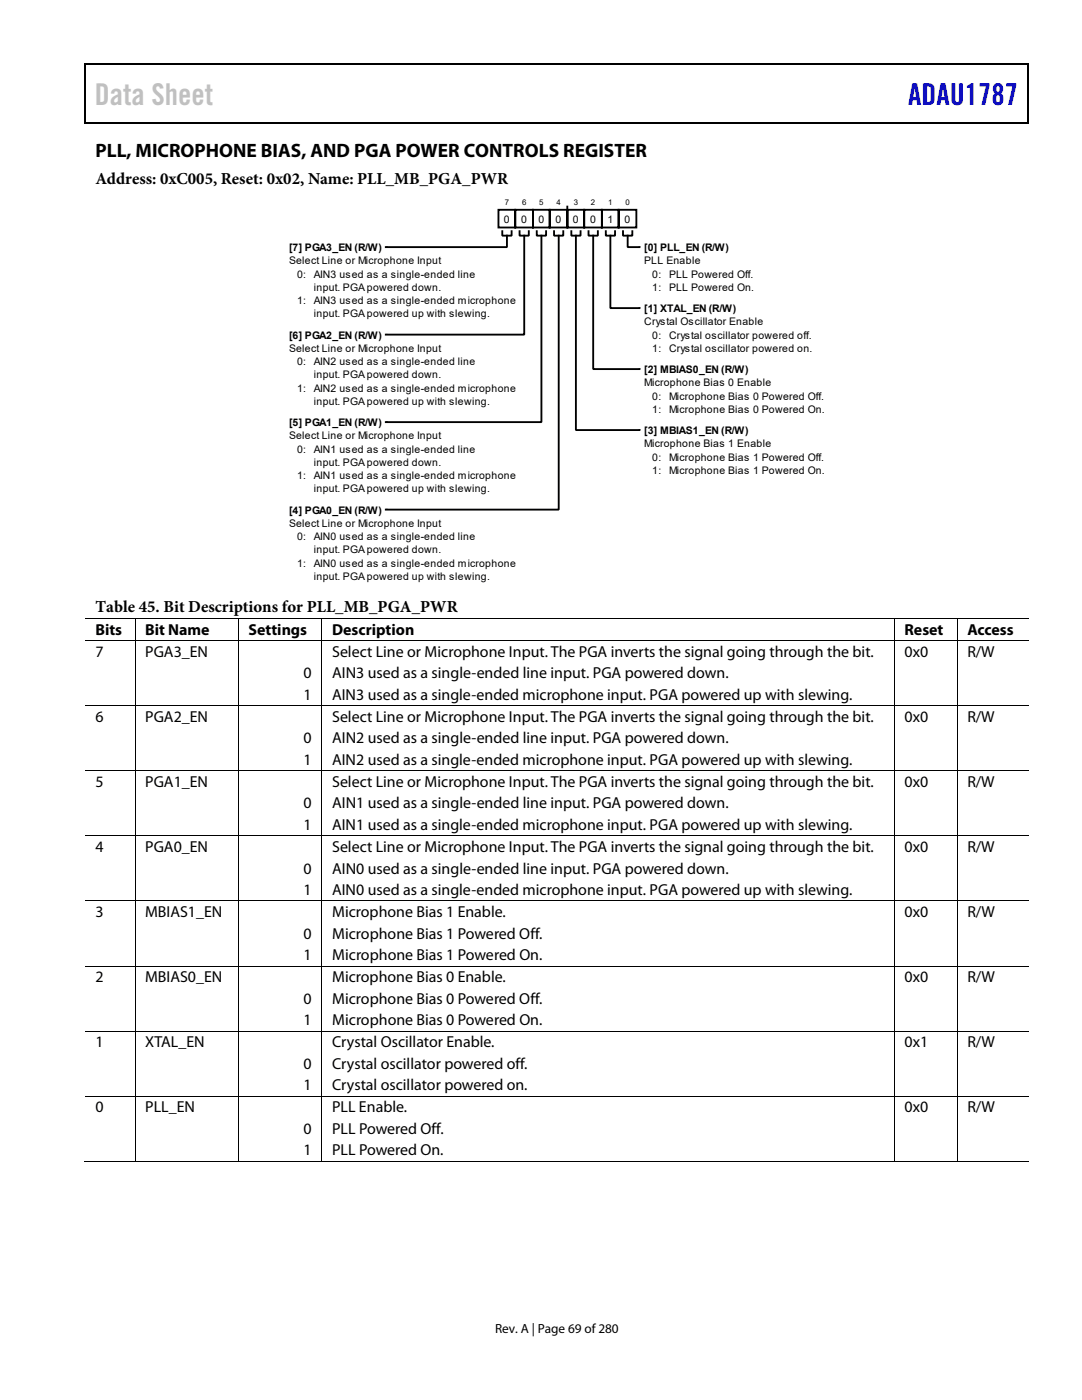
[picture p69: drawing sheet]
<svg xmlns="http://www.w3.org/2000/svg" width="216mm" height="279mm" viewBox="0 0 216 279" stroke-linecap="round" stroke-linejoin="round" font-family="sans-serif">
<defs><g id="words">
<text font-size="6" fill="#c0c0c0" x="18.9" y="21">Data Sheet</text>
<text font-size="6" fill="#00f" x="181.2" y="21">ADAU1787</text>
<text font-size="3.9" x="19" y="31.3">PLL, MICROPHONE BIAS, AND PGA POWER CONTROLS REGISTER</text>
<g font-size="3.3">
<text x="19" y="36.8">Address: 0xC005, Reset: 0x02, Name: PLL_MB_PGA_PWR</text>
<text x="19" y="122.2">Table 45. Bit Descriptions for PLL_MB_PGA_PWR</text>
</g>
<g font-size="3.2">
<text x="19" y="126.7">Bits</text>
<text x="19" y="131.1">7</text>
<text x="29" y="131.1">PGA3_EN</text>
<text x="29" y="126.7">Bit Name</text>
<text x="49.6" y="126.7">Settings</text>
<text x="66.3" y="131.1">Select Line or Microphone Input. The PGA inverts the signal going through the bit.</text>
<text x="66.3" y="126.7">Description</text>
<text x="180.5" y="126.7">Reset</text>
<text x="180.5" y="131.1">0x0</text>
<text x="193" y="126.7">Access</text>
<text x="193" y="131.1">R/W</text>
<text x="60.6" y="135.4">0</text>
<text x="66.3" y="135.4">AIN3 used as a single-ended line input. PGA powered down.</text>
<text x="60.6" y="139.7">1</text>
<text x="66.3" y="139.7">AIN3 used as a single-ended microphone input. PGA powered up with slewing.</text>
<text x="19" y="144.1">6</text>
<text x="29" y="144.1">PGA2_EN</text>
<text x="60.6" y="148.4">0</text>
<text x="66.3" y="144.1">Select Line or Microphone Input. The PGA inverts the signal going through the bit.</text>
<text x="66.3" y="148.4">AIN2 used as a single-ended line input. PGA powered down.</text>
<text x="180.5" y="144.1">0x0</text>
<text x="193" y="144.1">R/W</text>
<text x="60.6" y="152.7">1</text>
<text x="66.3" y="152.7">AIN2 used as a single-ended microphone input. PGA powered up with slewing.</text>
<text x="19" y="157">5</text>
<text x="29" y="157">PGA1_EN</text>
<text x="60.6" y="161.3">0</text>
<text x="66.3" y="157">Select Line or Microphone Input. The PGA inverts the signal going through the bit.</text>
<text x="66.3" y="161.3">AIN1 used as a single-ended line input. PGA powered down.</text>
<text x="180.5" y="157">0x0</text>
<text x="193" y="157">R/W</text>
<text x="60.6" y="165.6">1</text>
<text x="66.3" y="165.6">AIN1 used as a single-ended microphone input. PGA powered up with slewing.</text>
<text x="19" y="170">4</text>
<text x="29" y="170">PGA0_EN</text>
<text x="66.3" y="170">Select Line or Microphone Input. The PGA inverts the signal going through the bit.</text>
<text x="180.5" y="170">0x0</text>
<text x="193" y="170">R/W</text>
<text x="60.6" y="174.3">0</text>
<text x="60.6" y="178.6">1</text>
<text x="66.3" y="178.6">AIN0 used as a single-ended microphone input. PGA powered up with slewing.</text>
<text x="66.3" y="174.3">AIN0 used as a single-ended line input. PGA powered down.</text>
<text x="19" y="183">3</text>
<text x="29" y="183">MBIAS1_EN</text>
<text x="66.3" y="183">Microphone Bias 1 Enable.</text>
<text x="180.5" y="183">0x0</text>
<text x="193" y="183">R/W</text>
<text x="60.6" y="187.3">0</text>
<text x="60.6" y="191.6">1</text>
<text x="66.3" y="187.3">Microphone Bias 1 Powered Off.</text>
<text x="66.3" y="191.6">Microphone Bias 1 Powered On.</text>
<text x="19" y="196">2</text>
<text x="29" y="196">MBIAS0_EN</text>
<text x="66.3" y="196">Microphone Bias 0 Enable.</text>
<text x="180.5" y="196">0x0</text>
<text x="193" y="196">R/W</text>
<text x="60.6" y="200.3">0</text>
<text x="66.3" y="200.3">Microphone Bias 0 Powered Off.</text>
<text x="19" y="209">1</text>
<text x="29" y="209">XTAL_EN</text>
<text x="60.6" y="204.6">1</text>
<text x="66.3" y="209">Crystal Oscillator Enable.</text>
<text x="66.3" y="204.6">Microphone Bias 0 Powered On.</text>
<text x="180.5" y="209">0x1</text>
<text x="193" y="209">R/W</text>
<text x="60.6" y="213.3">0</text>
<text x="66.3" y="213.3">Crystal oscillator powered off.</text>
<text x="19" y="221.9">0</text>
<text x="29" y="221.9">PLL_EN</text>
<text x="60.6" y="217.6">1</text>
<text x="66.3" y="221.9">PLL Enable.</text>
<text x="66.3" y="217.6">Crystal oscillator powered on.</text>
<text x="180.5" y="221.9">0x0</text>
<text x="193" y="221.9">R/W</text>
<text x="60.6" y="226.2">0</text>
<text x="66.3" y="226.2">PLL Powered Off.</text>
<text x="60.6" y="230.5">1</text>
<text x="66.3" y="230.5">PLL Powered On.</text>
</g>
<text font-size="2.6" x="98.8" y="266">Rev. A | Page 69 of 280</text>
<g font-size="2.1">
<text x="100.5" y="44.4">0</text>
<text x="104" y="44.4">0</text>
<text x="107.4" y="44.4">0</text>
<text x="110.9" y="44.4">0</text>
<text x="114.3" y="44.4">0</text>
<text x="117.8" y="44.4">0</text>
<text x="121.2" y="44.4">1</text>
<text x="124.6" y="44.4">0</text>
<text x="57.7" y="52.8">Select Line or Microphone Input</text>
<text x="57.7" y="50.1">[7] PGA3_EN (R/W)</text>
<text x="128.6" y="50.1">[0] PLL_EN (R/W)</text>
<text x="128.6" y="52.8">PLL Enable</text>
<text x="59.3" y="55.4">0:</text>
<text x="62.6" y="58.1">input. PGA powered down.</text>
<text x="62.6" y="55.4">AIN3 used as a single-ended line</text>
<text x="130.2" y="58.1">1:</text>
<text x="130.2" y="55.4">0:</text>
<text x="133.5" y="58.1">PLL Powered On.</text>
<text x="133.5" y="55.4">PLL Powered Off.</text>
<text x="59.3" y="60.7">1:</text>
<text x="62.6" y="63.4">input. PGA powered up with slewing.</text>
<text x="62.6" y="60.7">AIN3 used as a single-ended microphone</text>
<text x="128.6" y="64.9">Crystal Oscillator Enable</text>
<text x="128.6" y="62.3">[1] XTAL_EN (R/W)</text>
<text x="57.7" y="70.2">Select Line or Microphone Input</text>
<text x="57.7" y="67.6">[6] PGA2_EN (R/W)</text>
<text x="130.2" y="70.2">1:</text>
<text x="130.2" y="67.6">0:</text>
<text x="133.5" y="70.2">Crystal oscillator powered on.</text>
<text x="133.5" y="67.6">Crystal oscillator powered off.</text>
<text x="59.3" y="72.9">0:</text>
<text x="62.6" y="75.5">input. PGA powered down.</text>
<text x="62.6" y="72.9">AIN2 used as a single-ended line</text>
<text x="128.6" y="77.1">Microphone Bias 0 Enable</text>
<text x="128.6" y="74.5">[2] MBIAS0_EN (R/W)</text>
<text x="59.3" y="78.2">1:</text>
<text x="62.6" y="80.8">input. PGA powered up with slewing.</text>
<text x="62.6" y="78.2">AIN2 used as a single-ended microphone</text>
<text x="130.2" y="82.4">1:</text>
<text x="130.2" y="79.8">0:</text>
<text x="133.5" y="82.4">Microphone Bias 0 Powered On.</text>
<text x="133.5" y="79.8">Microphone Bias 0 Powered Off.</text>
<text x="57.7" y="87.7">Select Line or Microphone Input</text>
<text x="57.7" y="85">[5] PGA1_EN (R/W)</text>
<text x="128.6" y="89.3">Microphone Bias 1 Enable</text>
<text x="128.6" y="86.6">[3] MBIAS1_EN (R/W)</text>
<text x="59.3" y="95.6">1:</text>
<text x="59.3" y="90.3">0:</text>
<text x="62.6" y="95.6">AIN1 used as a single-ended microphone</text>
<text x="62.6" y="93">input. PGA powered down.</text>
<text x="62.6" y="90.3">AIN1 used as a single-ended line</text>
<text x="130.2" y="94.6">1:</text>
<text x="130.2" y="91.9">0:</text>
<text x="133.5" y="94.6">Microphone Bias 1 Powered On.</text>
<text x="133.5" y="91.9">Microphone Bias 1 Powered Off.</text>
<text x="62.6" y="98.3">input. PGA powered up with slewing.</text>
<text x="57.7" y="105.2">Select Line or Microphone Input</text>
<text x="57.7" y="102.5">[4] PGA0_EN (R/W)</text>
<text x="59.3" y="107.8">0:</text>
<text x="62.6" y="107.8">AIN0 used as a single-ended line</text>
<text x="59.3" y="113.1">1:</text>
<text x="62.6" y="113.1">AIN0 used as a single-ended microphone</text>
<text x="62.6" y="110.4">input. PGA powered down.</text>
<text x="62.6" y="115.7">input. PGA powered up with slewing.</text>
</g>
<g font-size="1.6">
<text x="100.7" y="41">7</text>
<text x="104.2" y="41">6</text>
<text x="107.6" y="41">5</text>
<text x="111" y="41">4</text>
<text x="114.5" y="41">3</text>
<text x="117.9" y="41">2</text>
<text x="121.4" y="41">1</text>
<text x="124.8" y="41">0</text>
</g>
</g></defs>
<path d="M16.9 12.7h.2v1h-.2zM205.1 12.7h.2v1h-.2zM205.1 12.7h.2v.3h-.2zM82.3 24.4h.2v.3h-.2zM205.1 24.4h.2v.3h-.2z" fill="#000"/>
<path d="M16.9 12.8h188.2M17 13.7v11M205.2 13.7v11M205.1 24.5h-188.2" fill="none" stroke="#000" stroke-width=".25"/>
<g fill="none" stroke="#000" stroke-width=".37">
<path d="M99.5 41.9h3.3v3.5h-3.3zM100.2 46.1v.9h1.9v-.9M101.2 47v2.3h-24.2M102.8 41.9h3.5v3.5h-3.5zM103.7 46.1v.9h1.8v-.9M104.6 47v19.8h-27.6M106.3 41.9h3.4v3.5h-3.4zM107.1 46.1v.9h1.9v-.9M108 47v37.2h-31M109.7 41.9h3.5v3.5h-3.5zM110.6 46.1v.9h1.8v-.9M111.5 47v54.7h-34.5"/>
<path d="M113.2 41.2v.7M113.2 41.9h3.4v3.5h-3.4zM114 46.1v.9h1.8v-.9M114.9 47v38.8h12.7M116.6 41.9h3.5v3.5h-3.5zM117.4 46.1v.9h1.9v-.9M118.4 47v26.7h9.2M120.1 41.9h3.3v3.5h-3.3zM120.9 46.1v.9h1.8v-.9M121.8 47v14.5h5.8M123.4 41.9h3.6v3.5h-3.6zM124.3 46.1v.9h1.9v-.9"/>
<path d="M125.2 47v2.3h2.4"/>
</g>
<g fill="none" stroke="#000" stroke-width=".2">
<path d="M77.1 49.3h.1M127.5 49.3h.1M77.1 66.7h.1M127.5 61.4h.1M127.5 73.6h.1M77.1 84.2h.1M127.5 85.8h.1M77.1 101.6h.1M17 123.4h188.2M17 127.9h188.2M26.9 123.5v4.3M26.9 127.9v12.9"/>
<path d="M47.6 123.5v4.3M47.6 127.9v12.9M64.2 123.5v4.3M64.2 127.9v12.9M178.5 123.5v4.3M178.5 127.9v12.9M191 123.5v4.3M191 127.9v12.9M17 140.9h188.2M17 153.8h188.2M26.9 140.9v12.9M26.9 153.9v12.9"/>
<path d="M47.6 140.9v12.9M47.6 153.9v12.9M64.2 140.9v12.9M64.2 153.9v12.9M178.5 140.9v12.9M178.5 153.9v12.9M191 140.9v12.9M191 153.9v12.9M17 166.8h188.2M17 179.8h188.2M26.9 166.9v12.8M26.9 179.8v12.9"/>
<path d="M47.6 166.9v12.8M47.6 179.8v12.9M64.2 166.9v12.8M64.2 179.8v12.9M178.5 166.9v12.8M178.5 179.8v12.9M191 166.9v12.8M191 179.8v12.9M17 192.8h188.2M26.9 192.8v12.9M47.6 192.8v12.9M64.2 192.8v12.9"/>
<path d="M178.5 192.8v12.9M191 192.8v12.9M17 205.8h188.2M17 218.7h188.2M26.9 205.8v12.9M26.9 218.8v13M47.6 205.8v12.9M47.6 218.8v13M64.2 205.8v12.9M64.2 218.8v13M178.5 205.8v12.9M178.5 218.8v13"/>
<path d="M191 205.8v12.9M191 218.8v13M16.8 231.7h10.1M27 231.7h20.5M47.6 231.7h16.6M64.3 231.7h114.1M178.5 231.7h12.4M191 231.7h14.2"/>
</g>
<use href="#words"/>
</svg>
